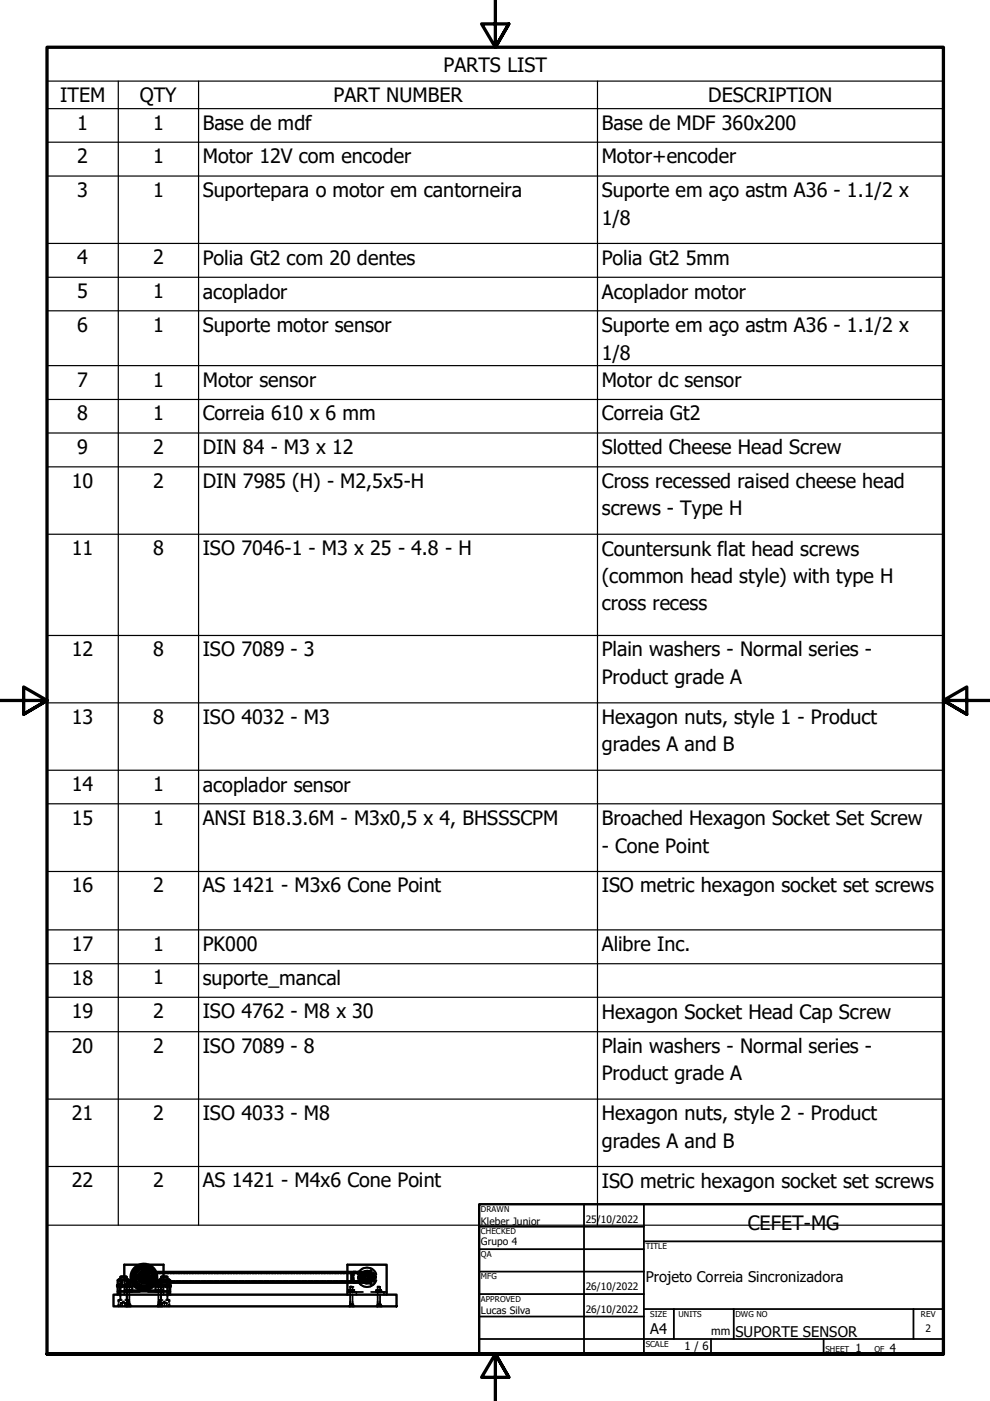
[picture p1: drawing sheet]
<svg xmlns="http://www.w3.org/2000/svg" width="210mm" height="297mm" viewBox="0 0 210 297" stroke-linecap="round" stroke-linejoin="round" font-family="sans-serif">
<defs><g id="words">
<g font-size="4.2">
<text x="94" y="15.2">PARTS LIST</text>
<text x="12.8" y="21.6">ITEM</text>
<text x="29.7" y="21.7">QTY</text>
<text x="70.7" y="21.6">PART NUMBER</text>
<text x="150.2" y="21.7">DESCRIPTION</text>
<text x="16.4" y="27.5">1</text>
<text x="32.4" y="27.5">1</text>
<text x="43" y="27.5">Base de mdf</text>
<text x="127.6" y="27.5">Base de MDF 360x200</text>
<text x="16.4" y="34.7">2</text>
<text x="32.4" y="34.6">1</text>
<text x="43" y="34.7">Motor 12V com encoder</text>
<text x="127.6" y="34.7">Motor+encoder</text>
<text x="16.4" y="41.8">3</text>
<text x="32.4" y="41.8">1</text>
<text x="43" y="41.8">Suportepara o motor em cantorneira</text>
<text x="127.6" y="41.8">Suporte em aço astm A36 - 1.1/2 x</text>
<text x="127.6" y="47.6">1/8</text>
<text x="16.4" y="56.1">4</text>
<text x="32.4" y="56.1">2</text>
<text x="43" y="56.1">Polia Gt2 com 20 dentes</text>
<text x="127.6" y="56.1">Polia Gt2</text>
<text x="145.4" y="56.1">5mm</text>
<text x="16.4" y="63.2">5</text>
<text x="32.4" y="63.2">1</text>
<text x="43" y="63.3">acoplador</text>
<text x="127.6" y="63.3">Acoplador motor</text>
<text x="16.4" y="70.3">6</text>
<text x="32.4" y="70.3">1</text>
<text x="43" y="70.3">Suporte motor sensor</text>
<text x="127.6" y="70.4">Suporte em aço astm A36 - 1.1/2 x</text>
<text x="127.6" y="76.2">1/8</text>
<text x="16.4" y="82">7</text>
<text x="32.4" y="82">1</text>
<text x="43" y="82">Motor sensor</text>
<text x="127.6" y="82">Motor dc sensor</text>
<text x="16.4" y="89.1">8</text>
<text x="32.4" y="89.1">1</text>
<text x="43" y="89.1">Correia 610 x 6 mm</text>
<text x="127.6" y="89.1">Correia Gt2</text>
<text x="16.4" y="96.3">9</text>
<text x="32.4" y="96.3">2</text>
<text x="43" y="96.3">DIN 84 - M3 x 12</text>
<text x="127.6" y="96.3">Slotted Cheese Head Screw</text>
<text x="15.2" y="103.4">10</text>
<text x="32.4" y="103.4">2</text>
<text x="43" y="103.5">DIN 7985 (H) - M2,5x5-H</text>
<text x="127.6" y="103.5">Cross recessed raised cheese head</text>
<text x="127.6" y="109.3">screws - Type H</text>
<text x="15.2" y="117.7">11</text>
<text x="32.4" y="117.7">8</text>
<text x="43" y="117.7">ISO 7046-1 - M3 x 25 - 4.8 - H</text>
<text x="127.6" y="117.8">Countersunk flat head screws</text>
<text x="127.6" y="123.6">(common head style) with type H</text>
<text x="127.6" y="129.4">cross recess</text>
<text x="15.2" y="139.2">12</text>
<text x="32.4" y="139.2">8</text>
<text x="43" y="139.2">ISO 7089 - 3</text>
<text x="127.6" y="139.2">Plain washers - Normal series -</text>
<text x="127.6" y="145">Product grade A</text>
<text x="15.2" y="153.5">13</text>
<text x="32.4" y="153.5">8</text>
<text x="43" y="153.5">ISO 4032 - M3</text>
<text x="127.6" y="153.5">Hexagon nuts, style 1 - Product</text>
<text x="127.6" y="159.3">grades A and B</text>
<text x="15.2" y="167.8">14</text>
<text x="32.4" y="167.8">1</text>
<text x="43" y="167.8">acoplador sensor</text>
<text x="15.2" y="174.9">15</text>
<text x="32.4" y="174.9">1</text>
<text x="43" y="174.9">ANSI B18.3.6M - M3x0,5 x 4, BHSSSCPM</text>
<text x="127.6" y="174.9">Broached Hexagon Socket Set Screw</text>
<text x="127.6" y="180.8">- Cone Point</text>
<text x="15.2" y="189.2">16</text>
<text x="32.4" y="189.2">2</text>
<text x="43" y="189.2">AS 1421 - M3x6 Cone Point</text>
<text x="127.6" y="189.2">ISO metric hexagon socket set screws</text>
<text x="15.2" y="201.6">17</text>
<text x="32.4" y="201.6">1</text>
<text x="43" y="201.6">PK000</text>
<text x="127.6" y="201.7">Alibre Inc.</text>
<text x="15.2" y="208.8">18</text>
<text x="32.4" y="208.7">1</text>
<text x="43" y="208.8">suporte_mancal</text>
<text x="15.2" y="215.9">19</text>
<text x="32.4" y="215.9">2</text>
<text x="43" y="215.9">ISO 4762 - M8 x 30</text>
<text x="127.6" y="215.9">Hexagon Socket Head Cap Screw</text>
<text x="15.2" y="223.2">20</text>
<text x="32.4" y="223.2">2</text>
<text x="43" y="223.2">ISO 7089 - 8</text>
<text x="127.6" y="223.2">Plain washers - Normal series -</text>
<text x="127.6" y="229">Product grade A</text>
<text x="15.2" y="237.5">21</text>
<text x="32.4" y="237.5">2</text>
<text x="43" y="237.5">ISO 4033 - M8</text>
<text x="127.6" y="237.5">Hexagon nuts, style 2 - Product</text>
<text x="127.6" y="243.3">grades A and B</text>
<text x="15.2" y="251.8">22</text>
<text x="32.4" y="251.8">2</text>
<text x="43" y="251.8">AS 1421 - M4x6 Cone Point</text>
<text x="127.6" y="251.8">ISO metric hexagon socket set screws</text>
<text x="158.6" y="260.7">CEFET-MG</text>
</g>
<g font-size="3.1">
<text x="136.9" y="271.8">Projeto Correia Sincronizadora</text>
<text x="137.9" y="282.8">A4</text>
<text x="156" y="283.4">SUPORTE SENSOR</text>
</g>
<g font-size="2.4">
<text x="145.2" y="286.2">1 / 6</text>
<text x="150.8" y="283.1">mm</text>
<text x="181.4" y="286.6">1</text>
<text x="188.7" y="286.6">4</text>
</g>
<g font-size="2.2">
<text x="102" y="259.6">Kleber Junior</text>
<text x="124.2" y="259.3">25/10/2022</text>
<text x="102" y="264">Grupo 4</text>
<text x="124.2" y="273.6">26/10/2022</text>
<text x="102" y="278.7">Lucas Silva</text>
<text x="124.2" y="278.4">26/10/2022</text>
<text x="196.2" y="282.4">2</text>
</g>
<g font-size="1.7">
<text x="102" y="257">DRAWN</text>
<text x="102" y="261.7">CHECKED</text>
<text x="102" y="266.5">QA</text>
<text x="136.9" y="264.8">TITLE</text>
<text x="102" y="271.3">MFG</text>
<text x="102" y="276">APPROVED</text>
<text x="137.9" y="279.2">SIZE</text>
<text x="143.8" y="279.2">UNITS</text>
<text x="156" y="279.2">DWG NO</text>
<text x="195.3" y="279.2">REV</text>
<text x="136.9" y="285.5">SCALE</text>
<text x="175" y="286.6">SHEET</text>
<text x="185.4" y="286.6">OF</text>
</g>
</g></defs>
<!-- layer: Hidden (ANSI) -->
<g fill="none" stroke="#000" stroke-width=".38">
<path d="M25.1 271.4h.1M25.1 272.5h.1M25.1 276.5v.4M25.2 276.5l-.1 .5M25.2 275.6v.5M25.2 271.4h.1M25.2 272.4h.1M25.3 271.4v.4M25.3 272.1v.3M25.5 272.5v.2M25.5 272.7v.1M25.5 274.2v1.4"/>
<path d="M25.5 271.3v1.4M25.5 272.8h.1M25.5 273.8v.3M25.6 276.3h.1M25.6 271.3h.4M25.6 272.9h.4M25.6 272.8v.4M25.6 273.5v.3M25.6 276.3v.2M25.6 276.7v.3M25.6 272.5h.4M25.7 271.4h-.4"/>
<path d="M25.7 272.1v.4l-.4-.1M25.7 271.3v.4M25.8 276.3h.1M25.8 276.2l-.2 .1M25.8 275.6h-.7v.4M25.9 276.3h.2M25.9 276.3v.2M25.9 276.7v.3M26 276.1l.2-.1 .2 .1M26.1 271.4h.4M26.3 276.3h.2M26.4 271.3h.3"/>
<path d="M26.4 272.9h.3M26.4 273.9h3.3M26.4 270.6v1.3M26.4 273.2v1.3M26.5 276.3h.1M26.5 272.4l.3 .1h-.4M26.5 272.4l-.4 .1M26.5 271.4v.4M26.5 272.1v.3M26.5 276.3v.2M26.5 276.7v.3M26.5 275.6h.7v.4"/>
<path d="M26.5 276.2l.2 .1M26.6 273.9h.5M26.7 273.7v.1M26.7 276.3h.1M26.7 273.5h.2M26.7 273.8h.2v.3M26.7 273.5h.4h-.3M26.7 273.5v.1M26.7 271.3h.2l-.2 1.9M26.7 276.9h.4M26.7 276.7v.3h.4M26.7 271.3v.4"/>
<path d="M26.7 272.1v.4M26.7 273.5v.3M26.7 276.3v.2M26.7 273.8l.1 .1M26.8 273.8h.3M26.8 271.4h-.3M26.8 276.8l-.1 .2M26.8 272.5h.1M26.9 274.2v1.4M26.9 276.5h.2M26.9 276.7h.2M26.9 276.6h.2"/>
<path d="M26.9 274.3v.9M26.9 275.3v1.4M26.9 276.7v.1M27 272.8h.1M27 276.8l-.1 .2M27 273.5v.1M27 273.7v.2M27.1 273.5h.1M27.1 273.8h.1M27.1 271.4h.3M27.1 276.7h.2M27.1 272.8h-.2v1.3"/>
<path d="M27.2 276.8v-.1v.1M27.2 273.8h.1M27.2 276.5v.5l-.1-.2M27.2 273.5v.1M27.2 273.7v.1M27.2 275.6v.5M27.2 272.8h.2M27.2 273.9h.2M27.2 273.8h.4M27.2 272.8h.2v1.3M27.2 276.5h.2M27.2 276.7h.2"/>
<path d="M27.2 276.6h.2M27.2 276.5v.5M27.3 276.7l-.1-.1-.2 .2M27.3 273.5h-.1M27.3 276.9h.3M27.3 277h.3M27.3 276.7l.1 .1M27.4 272.4l-.3 .1M27.4 273.9h.3M27.4 276.8v.2M27.4 273.5v.1M27.4 273.7v.2"/>
<path d="M27.4 274.3v.9M27.4 275.3v1.4M27.4 276.7l.1 .1M27.5 273.5h.1M27.5 273.8h.1M27.6 273.5h-.4h.4M27.6 276.8l.1 .2M27.6 273.5h.1M27.6 273.5l.1 .1M27.6 273.5v.1M27.6 273.7v.1M27.6 273.8v.1"/>
<path d="M27.7 273.7l-.1 .1M28.4 270.8h.2M28.4 270.4a.41 .41 0 0 1 .7 .3 .41 .41 0 0 1-.6 .4M28.5 270.4a.4 .4 0 0 1 .6 .4 .4 .4 0 0 1-.7 .3M28.5 270.7l.3-.1-.3 .1 .2 .3zM28.6 270.7h.1M28.6 270.7h-.2M28.6 270.9h.1M28.6 270.7l.1-.1 .1 .2M28.6 270.6v.1zM28.6 270.9v.1zM28.7 270.6l.1 .1z"/>
<path d="M28.7 268.8a2.76 2.76 0 0 0 0 4M28.8 270.7h.1M28.8 270.8l-.2 .1 .1 .1 .2-.2M28.8 270.8l-.2-.2h.1l.2 .2M28.9 270.8l-.2 .2 .2-.1M28.9 270.8v.1M28.9 270.7h.1M29.4 271.4a1.28 1.28 0 0 1 .5-1.8 1.28 1.28 0 0 1 1.8 .7 1.28 1.28 0 0 1-.9 1.7M29.5 270.8l.2 .1M29.5 270.7h.1M29.5 270.5h.1M29.5 271.4l.7 .5 .5 .1"/>
<path d="M29.6 270.9l-.1 .2M29.6 270.5l.1 .2M29.6 270.4h.1M29.6 271.4a1.1 1.1 0 0 0 1.3 .5 1.1 1.1 0 0 0 .7-1.1 1.09 1.09 0 0 1-.7 1 1.09 1.09 0 0 1-1.2-.4M29.6 270.1a1.13 1.13 0 0 1 1.3-.4 1.13 1.13 0 0 1 .7 1.1 1.09 1.09 0 0 0-.7-1 1.09 1.09 0 0 0-1.2 .4M29.6 270.4v.1M29.6 270.5l.1 .1M29.6 268.1h.6M29.7 271.1v.1M29.7 270.4h.1M29.7 271.3h.1M29.7 271.1h.1"/>
<path d="M29.7 268.3a2.53 2.53 0 0 1 3.4 1.9M29.7 271.4h.1M29.7 270.2h.1M29.7 270.1h.1M29.8 270.2l-.1 .2M29.8 270.1h.1M29.8 271.4h.1M29.8 271.4v.1M29.8 270.1h.2l-.2 .1M29.8 271.5l.2 .1M30 269.9h.1M30 271.6h.1v.2"/>
<path d="M30 269.9l.1 .1M30.1 270.1a.86 .86 0 0 1 1.3 .7 .86 .86 0 0 1-1.3 .8M30.1 270l.1-.1v.2M30.2 271.6v.2M30.2 270.2a.67 .67 0 0 1 1 .6 .67 .67 0 0 1-1 .6M30.2 269.8v.3M30.2 269.7v.3M30.2 271.7v.1M30.2 271.6h.1M30.3 270.4h.4l.3 .4M30.3 271.7l-.1 .1M30.3 269.6h.1"/>
<path d="M30.3 269.9h.1M30.3 270.4h.1M30.3 269.4v-.2l.1 .2M30.3 269.5v.1M30.3 270.2v.2M30.3 269.6l.1 .1M30.4 271.8h.1M30.4 270.6v.2M30.4 269.9h.1M30.4 269.8v.1M30.4 269.9v.3M30.4 270.7l.1-.1 .2 .2"/>
<path d="M30.4 270.1v.1M30.4 269.9v.2h-.2M30.4 269.3h-.2v.2M30.4 270.2h.1M30.4 270.6h.1M30.4 270l-.2 .1M30.4 269.5v.1M30.4 269.6l.1 .1M30.4 269.7h.2M30.5 270.1l-.1 .1M30.5 269.9v.2M30.5 270.2v.1"/>
<path d="M30.5 270.2l.2 .1M30.5 271.8h.3M30.5 269.7l-.5 .1-.5 .4M30.5 270.1l.1 .1M30.5 270.2h.1M30.5 269.7h.2M30.5 269.8v.1M30.6 271.7v.1M30.6 269.4v-.2l.1 .2M30.6 269.6h.1M30.6 269.9l.1 .3M30.6 269.8l.1 .1"/>
<path d="M30.6 269.5v.1M30.6 270.1v.1M30.6 270.6h-.1M30.6 269.3h.3v.2M30.6 270.2h-.1M30.6 269.6l-.1 .1M30.7 269.7l.1-.2-.1 .3M30.7 270.8l-.3 .1M30.7 270.4h.1M30.7 270.6v.2M30.7 269.5v.1M30.7 270.2v.2"/>
<path d="M30.7 269.6v.1M30.7 271.1l.3 .2M30.8 269.9l.1 .2M30.8 269.9l-.2 .2h.3M30.8 269.9h.1M30.8 269.9v.2M30.8 270.4h.1M30.8 268.1h.6M30.9 270.4h.1M30.9 270.1l-.3-.1-.3 .4M30.9 269.7h-.1M30.9 269.8v.3"/>
<path d="M30.9 271.1v.2M30.9 269.8h.2M30.9 270.1a.83 .83 0 0 0-1.2 .7 .83 .83 0 0 0 1.2 .7M30.9 269.9a1.03 1.03 0 0 0-1.2 .2 1.03 1.03 0 0 0 0 1.3M30.9 269.9a1.02 1.02 0 0 1 .6 1 1.02 1.02 0 0 1-.8 .9M30.9 270.9v.2M30.9 270.7l.3 .1M30.9 269.7v.1M30.9 271.3h.2M31 270.8l-.3 .5h-.4M31 272h.2M31 269.7h.2"/>
<path d="M31 270.3l-.1 .3M31 269.5l-.1 .1M31 271.1l-.1 .2M31.1 271.4v.2h-.2l-.1 .2M31.1 269.7l-.2 .1M31.1 271.5l.2 .1M31.1 271.3v.2M31.1 270.2l-.2 .2M31.1 271.4h.1M31.1 270l-.1 .1M31.1 270h.1M31.1 271v.2"/>
<path d="M31.1 270.7l.7 .4-.3-.2M31.1 269.8l-.1 .1M31.1 269.5v.2M31.1 270.7v.2M31.1 270.7l-.1 .1M31.2 270.2h.1M31.2 270.1v.1M31.2 269.9h.1M31.2 269.6l-.1 .1M31.2 269.7l-.1 .2M31.2 269.8h.2M31.2 271.4h.1"/>
<path d="M31.2 271.3l.1 .1M31.2 270.9h.2l-.2 .2M31.2 269.7l-.1 .3M31.3 271.3l.1-.2v.2M31.3 270.5h.1M31.3 270.9l.1 .1M31.3 271.4l.3 .2-.2-.2M31.4 271.7l-.2 .1h-.4M31.4 270.9v.2M31.4 270.7h.1M31.4 270.2l-.1 .2M31.4 269.9h.1"/>
<path d="M31.4 273.9h3.3M31.4 270.9h.1M31.4 271.3h.1M31.4 271.3v.1M31.4 271.5v.1M31.4 271.3l.1 .1M31.4 271.6h.2M31.4 271.3l.3 .1M31.5 271.4l-.1 .2M31.5 270.8v.1M31.5 270.5l-.1 .1M31.5 271.1h.1"/>
<path d="M31.5 271.4l.1 .1M31.5 271.1v.1M31.5 271.1l.1 .1M31.6 271.1h-.1M31.6 271.1h.1M31.6 271.4h.1M31.6 271.2v.2M31.6 271.2v.1M31.6 271.2l.1 .1M31.7 271.3h.1M31.7 271.7l.1 .1M31.7 271.2h.1"/>
<path d="M31.7 271.1l.3 .2M31.8 271.7l-.4 .1M31.8 271.8h-.1M31.9 269.7h.1M31.9 271.6l-.1 .2M31.9 271.4h.1M31.9 271.8v.2M32 271.3h.1M32 271.8l-.1 .2M32 271.3l-.1 .1M32 271.4h-.2M32.1 269.8v.1"/>
<path d="M32.1 271.7l-.1 .1M32.1 270.7l.2-.1v.1zM32.1 270.8l.2 .1zM32.1 270.7h.1M32.1 270.8v.1M32.3 270.9v.1zM32.3 270.6h.1l-.2 .1 .2 .3-.3-.2zM32.3 270.7l.1-.1 .1 .2M32.3 269.7h.1M32.3 271.8v.2v-.2M32.4 270.7h.1M32.4 270.6v.1z"/>
<path d="M32.4 271.7l-.1 .1M32.4 270.8v.2v-.1M32.4 270.7h.2M32.5 270.8l-.2 .1 .3-.1M32.5 270.8l-.2-.2 .3 .2M32.6 270.8l-.2 .1M32.6 269.7h.1M32.7 269.7v.2M32.7 271.8l-.1 .2M32.8 271.7l-.1 .1M32.9 272h.1M32.9 269.7l.1 .1"/>
<path d="M33 271.8h.1M33.1 271.4a2.62 2.62 0 0 1-3.4 2M33.1 269.7h.1M33.1 269.8l.1 .1M33.3 273.9h.5M33.3 271.7v.1M33.3 271.9v.1M33.3 273.7l.2 .2M33.4 276.9h.3M33.4 277h.3M33.5 273.5h.3l-.5 .1M33.5 273.8h.3"/>
<path d="M33.5 276.8l-.2 .2M33.6 276.5h.2M33.6 276.7h.2M33.6 276.6h.2M33.6 271.8h.1M33.6 271.9v.1M33.6 274.3v.9M33.6 275.3v1.4M33.6 276.7l-.1 .1M33.7 272.8h.1M33.7 276.8l-.1 .2M33.7 273.5v.1"/>
<path d="M33.7 273.7v.2M33.7 276.7l.1-.1 .2 .2M33.7 276.7h.2M33.7 276.7v.1M33.8 272.8h-.2v1.3M33.8 276.5v.5M33.8 276.5v.5l.1-.2M33.8 276.8v-.1v.1M33.8 275.6v.5M33.9 272.8h.1M33.9 273.9h.1M33.9 273.8h.3"/>
<path d="M33.9 272.8h.2v1.3M33.9 276.5h.2M33.9 276.7h.2M33.9 276.6h.2M34 276.9h.3M34 277h.3M34 273.9h.4M34 276.8l.1 .2M34 273.5v.1M34 273.7v.2M34.1 276.7l.1 .1M34.1 274.3v.9"/>
<path d="M34.1 275.3v1.4M34.2 273.8v.3M34.2 274.2v1.4M34.2 272.5h.1M34.2 273.5h-.3h.4M34.2 272.5h.5M34.2 271.9v.1M34.3 271.3h-.1v1.5l.1 .1M34.3 273.5l.1 .1M34.3 271.3h.4M34.3 272.9h.4M34.3 271.3v.4"/>
<path d="M34.3 272.1v.4M34.3 272.9v.3M34.3 273.5v.3M34.3 273.8l-.1 .1M34.4 276.3h.1M34.4 273.7l-.1 .1M34.4 276.7v.3l-.2-.2M34.5 276.1l-.1 .4M34.5 275.6h-.7v.4M34.7 276.3h.2M34.7 269.7v.1M34.7 276.1l.2-.1 .1 .1"/>
<path d="M34.7 270.6v1.3M34.7 273.2v1.3M34.9 276.3h.1M34.9 276.3v.2M34.9 276.7v.3M35.1 272.5h.3M35.1 271.3h.3M35.1 272.9h.3M35.2 276.3h.2M35.2 275.6h.7v.4M35.2 276.1l.2 .2M35.4 276.3v.2"/>
<path d="M35.4 271.3v.4M35.4 272.1v.4M35.4 276.7v.3M35.4 272.8v.4M35.4 273.5v.3M35.5 274.2l.1 1.4M35.5 271.3v1.4M35.5 272.8h.1M35.5 273.8v.3M35.6 272.5v.2M35.6 272.7v.1M35.8 276.5l.1 .5"/>
<path d="M35.8 275.6v.5M35.9 276.5v.4M36.1 271.8h.1M36.1 271.9v.1M73.7 269.7v.1M73.7 273.9h3.3M73.7 271.7v.1M73.7 271.8v.2M73.9 273.9h.5M74 273.8h.1M74 273.5v.1M74 273.7v.1"/>
<path d="M74 273.5h.1M74 273.8h.2M74 276.9h.4M74 277h.4M74.1 273.5h.3zM74.1 273.8h.3M74.1 276.8l-.1 .2M74.2 273.5h-.2M74.2 273.5l.1 .1M74.2 276.5h.2M74.2 276.7h.2M74.2 276.6h.2"/>
<path d="M74.2 274.3v.9M74.2 275.3v1.4M74.2 276.7v.1M74.3 273.7l-.1 .2M74.3 272.8h.1M74.3 276.8l-.1 .2M74.4 276.7l.1-.1 .2 .2M74.4 276.7h.1M74.4 273.5h.1M74.4 273.8h.1M74.4 276.7l-.1 .1M74.4 272.8h-.2v1.3"/>
<path d="M74.4 276.8v.2M74.5 276.8v-.1v.1M74.5 273.8h.1M74.5 270.1h.2M74.5 270.4h.2M74.5 270.7h.2M74.5 271l.2 .1M74.5 271.3l.2 .1M74.5 271.6l.2 .1M74.5 273.5v.1M74.5 273.7v.1M74.5 272.8h.2"/>
<path d="M74.5 273.9h.2M74.5 273.8h.4M74.5 272.8h.2v1.3M74.5 276.5h.2M74.5 276.7h.2M74.5 276.6h.2M74.5 276.8v.2M74.6 273.5h-.1M74.6 276.9h.3M74.6 277h.3M74.7 276.8v.2M74.7 276.7h.1"/>
<path d="M74.7 273.5v.1M74.7 273.7v.2M74.7 273.9h.4M74.7 269.9l-.2 .1M74.7 270.2l-.2 .1M74.7 270.5l-.2 .1M74.7 270.9h-.2M74.7 271.2l-.2 .1M74.7 271.5l-.2 .1M74.7 274.5v.7M74.7 275.3v1.4M74.8 271.2h.2v.8h.4"/>
<path d="M74.8 271.7h.2M74.8 271.5h.2M74.8 271.4h.2M74.8 271.1h.2M74.8 270.9h.2M74.8 270.7h.2M74.8 270.5h.2M74.8 270.4h.2M74.8 270.2h.2M74.8 270.1h.2M74.8 269.9h.2M74.9 273.5h-.4h.4"/>
<path d="M74.9 276.8l.1 .2M74.9 273.5h.1M74.9 273.8h.1M74.9 273.5v.1M74.9 273.7v.1M75 273.5v.1M75 273.7v.1M75.4 269.6h-.4v.8M75.6 273.9v.2M75.6 274.3v.2M75.8 271.4a2.1 2.1 0 0 0 2 1.5 2.1 2.1 0 0 0 2-1.5M75.8 270.2a2.1 2.1 0 0 1 2-1.5 2.1 2.1 0 0 1 2 1.5"/>
<path d="M75.9 271.4a2.04 2.04 0 0 0 1.9 1.4 2.04 2.04 0 0 0 2-1.4M75.9 270.2a2.04 2.04 0 0 1 1.9-1.4 2.04 2.04 0 0 1 2 1.4M75.9 269.6h.5v.8M76.2 270.7l.1 .3h.2v-.3l.1 .2-.3 .1-.1-.3M76.3 270.6h.3v.3v-.3zM76.3 270.6l-.2 .1 .1 .3M76.3 270.6v.3M76.4 271.2v.8h-.5M76.5 270.6l-.4 .1v.2l.4 .1M76.6 270.4l.2 .2M76.6 270.8l-.1 .1M76.7 270.7h.1"/>
<path d="M76.8 271.6a1.28 1.28 0 0 1 .3-1.9 1.28 1.28 0 0 1 1.9 .6 1.28 1.28 0 0 1-.8 1.7M76.8 270.7v.2M76.8 271l-.2 .3M76.8 270.7l-.1 .1M76.9 270.4v.2M76.9 270.9h.1M77 270.6l-.1 .1M77 271.1h-.2l.2 .1M77 271.4h.1M77 270.3v.2M77 271.3v.1M77 271.7v.1"/>
<path d="M77 269.9h.1M77 271.3h.1M77.1 270.2h-.1M77.1 271.4l.1 .1M77.1 271.7l.1 .1M77.1 269.9h.1M77.1 272h.2M77.1 269.7h.2M77.2 269.9a1.14 1.14 0 0 0-.5 1.2 1.14 1.14 0 0 0 1.1 .9M77.2 270v.1M77.2 270.1v.1M77.2 271.6h.2"/>
<path d="M77.3 270l.1 .1M77.3 271.7l-.1 .1M77.3 270.5a.57 .57 0 0 0 .5 .9 .57 .57 0 0 0 .5-.9M77.3 271.7l.3 .1M77.3 269.8h.1M77.4 269.9h.1M77.5 269.9h.1M77.5 269.9l-.1 .1M77.5 271.6l.1 .2M77.6 270.6h.4M77.6 269.7l.8 .1 .4 .4M77.6 271.8h.2"/>
<path d="M77.6 271l.2 .1 .2-.1M77.6 272h.2M77.7 270.6h.3M77.7 271.7l.1 .1M77.8 271.8h.1M77.8 269.9h.1M77.8 270.1l-.1 .3M77.9 269.9h.1M77.9 269.8v.1M77.9 269.8l-.4 .1M77.9 271.8l.1-.2 .1 .2M77.9 271.7v.1"/>
<path d="M78 271.7h.1M78 269.5l-.1 .3M78 270.9v.1M78 270.6h.1M78 270.6l.1 .1M78 270.9v.2l-.3-.1M78 271v.1h-.4M78 269.9h.1M78 270.6v.1M78 270.9h.1M78 271.1l.4 .2M78.1 270.9l-.1 .1"/>
<path d="M78.1 269.9a.99 .99 0 0 0-1.1 .3 .99 .99 0 0 0 0 1.2M78.1 269.9a1 1 0 0 1 .7 .9 1 1 0 0 1-.7 1M78.1 269.9h.1M78.1 271.8h.1M78.2 269.9h.1M78.2 271.6h.1M78.2 271.6v.1M78.2 270.1a.83 .83 0 0 0-1.2 .7 .83 .83 0 0 0 1.2 .7M78.2 270.2v.4M78.2 270.7h.3M78.3 271.6h-.1M78.4 269.9l-.1 .2"/>
<path d="M78.4 270.1h.1M78.4 269.5l.1 .3M78.4 269.9v.1M78.4 270.1l.1 .1M78.4 270v.1M78.4 271.4l.1 .1M78.5 269.9a1.14 1.14 0 0 1 .5 1.3 1.14 1.14 0 0 1-1.2 .8M78.5 271.4h.1M78.5 271.5l-.2 .1M78.5 269.4l.1-.1 .3 .2M78.5 269.6l-.1 .3M78.5 271.4v.1"/>
<path d="M78.5 270.2h.1M78.5 270.2v.1M78.5 271.8l-.2 .2 .1 .1M78.6 271.2v.1M78.6 270.2h.1M78.6 270.1v.1M78.6 271.3h.1M78.7 271.3v.1M78.7 270.9l.1 .1M78.7 270.7h.1M78.7 270.4v.1M78.7 271.1h.1"/>
<path d="M78.7 271.3l.3 .1M78.7 271.2v.1M78.7 273.9h3.3M78.7 270.8v.1M78.7 270.3h-.2l.1 .1M78.8 270.7l-.1 .2M78.8 270.6h-.1M78.8 271.4l-.4 .4-.6 .2M78.8 271l.3 .3M78.8 270.1l.3 .1M78.9 272.1l-.3 .2-.1-.1M78.9 270.8l-.1 .1h.3"/>
<path d="M78.9 270.9v.1M79.1 270.7v.3h.3v-.3l-.1 .3-.2-.1v-.2M79.1 270.4l-.3 .2M79.1 271.3l-.3 .2M79.1 271.3v.1M79.1 269.8l.3 .3h-.2M79.1 270.7v.1M79.2 270.6l.3 .2zM79.2 270.6l-.2 .1 .1 .3M79.2 270.6l-.2 .1 .1 .2M79.2 271.4l.2 .2-.3 .2M79.4 270.6a.26 .26 0 0 0-.4 .2 .26 .26 0 0 0 .4 .2"/>
<path d="M79.8 273.8l.1 .1M79.8 273.9h.5M79.8 273.5h.1M79.8 273.8h.1M79.8 273.5v.1M79.8 273.7v.1M79.9 276.9h.2M79.9 277h.2M79.9 273.5h.3M79.9 273.8h.3M79.9 276.8l-.1 .2M80.1 276.8l-.1 .2"/>
<path d="M80.1 273.5v.1M80.1 272.8h.2M80.1 276.5h.2M80.1 276.7h.2M80.1 276.6h.2M80.1 276.7l-.1 .1M80.1 274.3v.9M80.1 275.3v1.4M80.1 273.7v.2M80.2 276.7l.1-.1v.2M80.2 276.7h.1M80.2 276.7l-.1 .1"/>
<path d="M80.3 276.7h.1M80.3 273.5h-.5M80.3 272.8h-.2v1.3M80.3 276.7v.1M80.3 276.8v.2M80.4 272.8h.1M80.4 273.9h.1M80.4 273.8h.2M80.4 272.8h.2v1.3M80.4 276.5h.2M80.4 276.7h.2M80.4 276.6h.1"/>
<path d="M80.4 276.7h.1M80.5 277h.3M80.5 276.7v.1M80.5 273.9h.4M80.5 276.7h.1M80.5 276.8l.1 .2M80.5 273.5v.1M80.5 273.7v.2M80.6 274.5v.7M80.6 275.3v1.4M80.6 273.5h-.2h.4M80.7 276.8l-.2 .1"/>
<path d="M80.7 276.9l.1 .1M80.8 273.8h.1M80.8 273.5h.1M80.8 273.8l-.1 .1M80.8 273.5v.1M80.8 273.7v.1M81.4 273.9v.2M81.4 274.3v.2"/>
<circle cx="32.4" cy="270.8" r=".41"/>
</g>
<g fill="#000">
<circle cx="25.5" cy="272.5" r=".19"/>
<circle cx="26.6" cy="273.9" r=".19"/>
<circle cx="26.7" cy="273.5" r=".19"/>
<circle cx="26.7" cy="273.8" r=".19"/>
<circle cx="26.7" cy="276.9" r=".19"/>
<circle cx="26.7" cy="277" r=".19"/>
<circle cx="26.9" cy="275.6" r=".19"/>
<circle cx="26.9" cy="276.6" r=".19"/>
<circle cx="26.9" cy="276.5" r=".19"/>
<circle cx="26.9" cy="273.9" r=".19"/>
<circle cx="26.9" cy="272.8" r=".19"/>
<circle cx="26.9" cy="273.5" r=".19"/>
<circle cx="26.9" cy="277" r=".19"/>
<circle cx="27" cy="273.9" r=".19"/>
<circle cx="27" cy="272.8" r=".19"/>
<circle cx="27" cy="273.5" r=".19"/>
<circle cx="27.1" cy="276.7" r=".19"/>
<circle cx="27.1" cy="277" r=".19"/>
<circle cx="27.2" cy="276.7" r=".19"/>
<circle cx="27.2" cy="277" r=".19"/>
<circle cx="27.3" cy="276.7" r=".19"/>
<circle cx="27.4" cy="273.5" r=".19"/>
<circle cx="27.4" cy="272.8" r=".19"/>
<circle cx="27.4" cy="276.6" r=".19"/>
<circle cx="27.4" cy="276.5" r=".19"/>
<circle cx="27.4" cy="273.9" r=".19"/>
<circle cx="27.4" cy="277" r=".19"/>
<circle cx="27.6" cy="276.9" r=".19"/>
<circle cx="27.6" cy="277" r=".19"/>
<circle cx="27.6" cy="273.8" r=".19"/>
<circle cx="27.7" cy="273.5" r=".19"/>
<circle cx="27.7" cy="273.8" r=".19"/>
<circle cx="27.7" cy="273.9" r=".19"/>
<circle cx="28.5" cy="270.7" r=".19"/>
<circle cx="28.5" cy="270.8" r=".19"/>
<circle cx="28.6" cy="270.7" r=".19"/>
<circle cx="28.6" cy="270.8" r=".19"/>
<circle cx="28.6" cy="270.6" r=".19"/>
<circle cx="28.6" cy="270.9" r=".19"/>
<circle cx="28.6" cy="271" r=".19"/>
<circle cx="28.7" cy="270.9" r=".19"/>
<circle cx="28.7" cy="270.7" r=".19"/>
<circle cx="28.8" cy="270.9" r=".19"/>
<circle cx="28.8" cy="270.7" r=".19"/>
<circle cx="28.8" cy="270.6" r=".19"/>
<circle cx="28.8" cy="270.8" r=".19"/>
<circle cx="29.5" cy="270.7" r=".19"/>
<circle cx="29.5" cy="271.1" r=".19"/>
<circle cx="29.5" cy="270.8" r=".19"/>
<circle cx="29.5" cy="271" r=".19"/>
<circle cx="29.6" cy="270.9" r=".19"/>
<circle cx="29.6" cy="271.1" r=".19"/>
<circle cx="29.6" cy="271" r=".19"/>
<circle cx="29.6" cy="270.8" r=".19"/>
<circle cx="29.6" cy="270.7" r=".19"/>
<circle cx="29.6" cy="270.5" r=".19"/>
<circle cx="29.7" cy="271.3" r=".19"/>
<circle cx="29.7" cy="270.6" r=".19"/>
<circle cx="29.7" cy="271.4" r=".19"/>
<circle cx="29.7" cy="270.9" r=".19"/>
<circle cx="29.7" cy="271.1" r=".19"/>
<circle cx="29.7" cy="270.2" r=".19"/>
<circle cx="29.7" cy="270.4" r=".19"/>
<circle cx="29.7" cy="271.2" r=".19"/>
<circle cx="29.8" cy="271.4" r=".19"/>
<circle cx="29.8" cy="270.1" r=".19"/>
<circle cx="29.8" cy="270.3" r=".19"/>
<circle cx="29.8" cy="270.2" r=".19"/>
<circle cx="29.8" cy="271.6" r=".19"/>
<circle cx="29.9" cy="271.6" r=".19"/>
<circle cx="30" cy="270.1" r=".19"/>
<circle cx="30" cy="269.9" r=".19"/>
<circle cx="30.1" cy="270" r=".19"/>
<circle cx="30.1" cy="271.6" r=".19"/>
<circle cx="30.1" cy="271.7" r=".19"/>
<circle cx="30.2" cy="271.8" r=".19"/>
<circle cx="30.2" cy="269.9" r=".19"/>
<circle cx="30.2" cy="269.8" r=".19"/>
<circle cx="30.3" cy="271.7" r=".19"/>
<circle cx="30.3" cy="270" r=".19"/>
<circle cx="30.3" cy="269.9" r=".19"/>
<circle cx="30.3" cy="269.2" r=".19"/>
<circle cx="30.3" cy="269.8" r=".19"/>
<circle cx="30.4" cy="270.2" r=".19"/>
<circle cx="30.4" cy="271.8" r=".19"/>
<circle cx="30.4" cy="270.8" r=".19"/>
<circle cx="30.4" cy="269.9" r=".19"/>
<circle cx="30.4" cy="269.8" r=".19"/>
<circle cx="30.4" cy="271.7" r=".19"/>
<circle cx="30.5" cy="270.6" r=".19"/>
<circle cx="30.5" cy="269.9" r=".19"/>
<circle cx="30.5" cy="271.8" r=".19"/>
<circle cx="30.5" cy="270.3" r=".19"/>
<circle cx="30.5" cy="269.8" r=".19"/>
<circle cx="30.6" cy="269.9" r=".19"/>
<circle cx="30.6" cy="270.2" r=".19"/>
<circle cx="30.6" cy="271.8" r=".19"/>
<circle cx="30.6" cy="269.8" r=".19"/>
<circle cx="30.7" cy="270.2" r=".19"/>
<circle cx="30.7" cy="269.9" r=".19"/>
<circle cx="30.7" cy="271.8" r=".19"/>
<circle cx="30.7" cy="269.8" r=".19"/>
<circle cx="30.7" cy="270.8" r=".19"/>
<circle cx="30.7" cy="271.7" r=".19"/>
<circle cx="30.7" cy="270" r=".19"/>
<circle cx="30.8" cy="269.9" r=".19"/>
<circle cx="30.8" cy="271.8" r=".19"/>
<circle cx="30.8" cy="269.8" r=".19"/>
<circle cx="30.9" cy="269.9" r=".19"/>
<circle cx="30.9" cy="269.8" r=".19"/>
<circle cx="30.9" cy="270" r=".19"/>
<circle cx="31" cy="269.9" r=".19"/>
<circle cx="31" cy="270.1" r=".19"/>
<circle cx="31.1" cy="269.9" r=".19"/>
<circle cx="31.1" cy="270.1" r=".19"/>
<circle cx="31.1" cy="269.8" r=".19"/>
<circle cx="31.1" cy="270" r=".19"/>
<circle cx="31.1" cy="271.4" r=".19"/>
<circle cx="31.1" cy="271.8" r=".19"/>
<circle cx="31.2" cy="270.1" r=".19"/>
<circle cx="31.2" cy="270.2" r=".19"/>
<circle cx="31.2" cy="269.9" r=".19"/>
<circle cx="31.2" cy="269.8" r=".19"/>
<circle cx="31.3" cy="270.4" r=".19"/>
<circle cx="31.3" cy="270.2" r=".19"/>
<circle cx="31.4" cy="269.9" r=".19"/>
<circle cx="31.4" cy="270.7" r=".19"/>
<circle cx="31.4" cy="270.9" r=".19"/>
<circle cx="31.4" cy="270.2" r=".19"/>
<circle cx="31.4" cy="271.2" r=".19"/>
<circle cx="31.4" cy="270.3" r=".19"/>
<circle cx="31.4" cy="269.8" r=".19"/>
<circle cx="31.4" cy="270.6" r=".19"/>
<circle cx="31.4" cy="271.8" r=".19"/>
<circle cx="31.4" cy="271.1" r=".19"/>
<circle cx="31.4" cy="270.8" r=".19"/>
<circle cx="31.4" cy="270.5" r=".19"/>
<circle cx="31.4" cy="271.3" r=".19"/>
<circle cx="31.5" cy="269.9" r=".19"/>
<circle cx="31.5" cy="270.8" r=".19"/>
<circle cx="31.5" cy="270.5" r=".19"/>
<circle cx="31.7" cy="271.8" r=".19"/>
<circle cx="32" cy="271.4" r=".19"/>
<circle cx="32.1" cy="270.8" r=".19"/>
<circle cx="32.3" cy="270.6" r=".19"/>
<circle cx="32.3" cy="270.7" r=".19"/>
<circle cx="32.3" cy="270.9" r=".19"/>
<circle cx="32.3" cy="270.8" r=".19"/>
<circle cx="32.3" cy="271" r=".19"/>
<circle cx="32.4" cy="270.6" r=".19"/>
<circle cx="32.4" cy="270.9" r=".19"/>
<circle cx="32.4" cy="270.7" r=".19"/>
<circle cx="32.4" cy="271" r=".19"/>
<circle cx="32.4" cy="270.8" r=".19"/>
<circle cx="32.5" cy="270.8" r=".19"/>
<circle cx="32.5" cy="270.7" r=".19"/>
<circle cx="33.3" cy="273.9" r=".19"/>
<circle cx="33.3" cy="273.8" r=".19"/>
<circle cx="33.3" cy="273.5" r=".19"/>
<circle cx="33.4" cy="276.9" r=".19"/>
<circle cx="33.4" cy="277" r=".19"/>
<circle cx="33.6" cy="276.6" r=".19"/>
<circle cx="33.6" cy="273.9" r=".19"/>
<circle cx="33.6" cy="276.5" r=".19"/>
<circle cx="33.6" cy="272.8" r=".19"/>
<circle cx="33.6" cy="273.5" r=".19"/>
<circle cx="33.6" cy="277" r=".19"/>
<circle cx="33.7" cy="273.5" r=".19"/>
<circle cx="33.7" cy="273.9" r=".19"/>
<circle cx="33.7" cy="272.8" r=".19"/>
<circle cx="33.7" cy="276.7" r=".19"/>
<circle cx="33.8" cy="277" r=".19"/>
<circle cx="33.8" cy="276.7" r=".19"/>
<circle cx="33.9" cy="276.7" r=".19"/>
<circle cx="33.9" cy="277" r=".19"/>
<circle cx="34" cy="276.7" r=".19"/>
<circle cx="34" cy="273.5" r=".19"/>
<circle cx="34.1" cy="272.8" r=".19"/>
<circle cx="34.1" cy="276.6" r=".19"/>
<circle cx="34.1" cy="277" r=".19"/>
<circle cx="34.1" cy="273.9" r=".19"/>
<circle cx="34.1" cy="273.5" r=".19"/>
<circle cx="34.1" cy="276.5" r=".19"/>
<circle cx="34.2" cy="275.6" r=".19"/>
<circle cx="34.2" cy="271.8" r=".19"/>
<circle cx="34.3" cy="276.9" r=".19"/>
<circle cx="34.3" cy="277" r=".19"/>
<circle cx="34.4" cy="273.5" r=".19"/>
<circle cx="34.4" cy="273.8" r=".19"/>
<circle cx="34.4" cy="273.9" r=".19"/>
<circle cx="35.5" cy="272.5" r=".19"/>
<circle cx="35.5" cy="271.8" r=".19"/>
<circle cx="73.9" cy="273.9" r=".19"/>
<circle cx="74" cy="276.9" r=".19"/>
<circle cx="74" cy="277" r=".19"/>
<circle cx="74" cy="273.8" r=".19"/>
<circle cx="74" cy="273.5" r=".19"/>
<circle cx="74.1" cy="273.9" r=".19"/>
<circle cx="74.1" cy="273.5" r=".19"/>
<circle cx="74.2" cy="272.8" r=".19"/>
<circle cx="74.2" cy="276.6" r=".19"/>
<circle cx="74.2" cy="273.9" r=".19"/>
<circle cx="74.2" cy="276.5" r=".19"/>
<circle cx="74.2" cy="277" r=".19"/>
<circle cx="74.3" cy="272.8" r=".19"/>
<circle cx="74.4" cy="276.7" r=".19"/>
<circle cx="74.4" cy="277" r=".19"/>
<circle cx="74.5" cy="276.7" r=".19"/>
<circle cx="74.5" cy="277" r=".19"/>
<circle cx="74.6" cy="276.7" r=".19"/>
<circle cx="74.7" cy="276.6" r=".19"/>
<circle cx="74.7" cy="273.5" r=".19"/>
<circle cx="74.7" cy="276.5" r=".19"/>
<circle cx="74.7" cy="273.9" r=".19"/>
<circle cx="74.7" cy="272.8" r=".19"/>
<circle cx="74.7" cy="277" r=".19"/>
<circle cx="74.9" cy="273.5" r=".19"/>
<circle cx="74.9" cy="273.9" r=".19"/>
<circle cx="74.9" cy="276.9" r=".19"/>
<circle cx="74.9" cy="277" r=".19"/>
<circle cx="74.9" cy="273.8" r=".19"/>
<circle cx="75.1" cy="273.9" r=".19"/>
<circle cx="76.8" cy="270.6" r=".19"/>
<circle cx="76.8" cy="270.9" r=".19"/>
<circle cx="76.8" cy="270.7" r=".19"/>
<circle cx="76.8" cy="269.9" r=".19"/>
<circle cx="76.9" cy="270.6" r=".19"/>
<circle cx="76.9" cy="269.9" r=".19"/>
<circle cx="76.9" cy="271.1" r=".19"/>
<circle cx="76.9" cy="271.8" r=".19"/>
<circle cx="76.9" cy="270.4" r=".19"/>
<circle cx="76.9" cy="271.2" r=".19"/>
<circle cx="76.9" cy="270.7" r=".19"/>
<circle cx="77" cy="270.5" r=".19"/>
<circle cx="77" cy="270.6" r=".19"/>
<circle cx="77" cy="270.2" r=".19"/>
<circle cx="77" cy="270.9" r=".19"/>
<circle cx="77" cy="271.8" r=".19"/>
<circle cx="77" cy="271" r=".19"/>
<circle cx="77" cy="270.3" r=".19"/>
<circle cx="77" cy="269.8" r=".19"/>
<circle cx="77" cy="271.3" r=".19"/>
<circle cx="77" cy="271.4" r=".19"/>
<circle cx="77" cy="269.9" r=".19"/>
<circle cx="77" cy="271.2" r=".19"/>
<circle cx="77.1" cy="271.4" r=".19"/>
<circle cx="77.1" cy="270.2" r=".19"/>
<circle cx="77.2" cy="270.2" r=".19"/>
<circle cx="77.2" cy="271.8" r=".19"/>
<circle cx="77.2" cy="270" r=".19"/>
<circle cx="77.2" cy="271.5" r=".19"/>
<circle cx="77.2" cy="269.9" r=".19"/>
<circle cx="77.2" cy="271.6" r=".19"/>
<circle cx="77.2" cy="269.8" r=".19"/>
<circle cx="77.3" cy="270" r=".19"/>
<circle cx="77.3" cy="269.8" r=".19"/>
<circle cx="77.3" cy="271.6" r=".19"/>
<circle cx="77.4" cy="270" r=".19"/>
<circle cx="77.4" cy="269.9" r=".19"/>
<circle cx="77.5" cy="269.9" r=".19"/>
<circle cx="77.5" cy="271.8" r=".19"/>
<circle cx="77.5" cy="271.6" r=".19"/>
<circle cx="77.6" cy="269.9" r=".19"/>
<circle cx="77.6" cy="271.8" r=".19"/>
<circle cx="77.6" cy="271.7" r=".19"/>
<circle cx="77.6" cy="269.8" r=".19"/>
<circle cx="77.7" cy="269.8" r=".19"/>
<circle cx="77.7" cy="271.7" r=".19"/>
<circle cx="77.7" cy="269.9" r=".19"/>
<circle cx="77.8" cy="271.8" r=".19"/>
<circle cx="77.9" cy="269.8" r=".19"/>
<circle cx="77.9" cy="271.8" r=".19"/>
<circle cx="77.9" cy="269.9" r=".19"/>
<circle cx="78" cy="269.9" r=".19"/>
<circle cx="78" cy="269.8" r=".19"/>
<circle cx="78.1" cy="271.8" r=".19"/>
<circle cx="78.1" cy="271.7" r=".19"/>
<circle cx="78.2" cy="270" r=".19"/>
<circle cx="78.2" cy="271.8" r=".19"/>
<circle cx="78.2" cy="271.7" r=".19"/>
<circle cx="78.2" cy="269.9" r=".19"/>
<circle cx="78.2" cy="271.6" r=".19"/>
<circle cx="78.3" cy="270" r=".19"/>
<circle cx="78.3" cy="271.6" r=".19"/>
<circle cx="78.4" cy="269.9" r=".19"/>
<circle cx="78.4" cy="271.6" r=".19"/>
<circle cx="78.4" cy="270.1" r=".19"/>
<circle cx="78.4" cy="270" r=".19"/>
<circle cx="78.5" cy="271.4" r=".19"/>
<circle cx="78.5" cy="271.5" r=".19"/>
<circle cx="78.5" cy="270.1" r=".19"/>
<circle cx="78.5" cy="270.2" r=".19"/>
<circle cx="78.6" cy="271.3" r=".19"/>
<circle cx="78.6" cy="271.4" r=".19"/>
<circle cx="78.6" cy="270.4" r=".19"/>
<circle cx="78.6" cy="270.2" r=".19"/>
<circle cx="78.6" cy="270.3" r=".19"/>
<circle cx="78.7" cy="270.9" r=".19"/>
<circle cx="78.7" cy="271.4" r=".19"/>
<circle cx="78.7" cy="270.4" r=".19"/>
<circle cx="78.7" cy="271.1" r=".19"/>
<circle cx="78.7" cy="270.6" r=".19"/>
<circle cx="78.7" cy="271.3" r=".19"/>
<circle cx="78.7" cy="270.5" r=".19"/>
<circle cx="78.7" cy="270.8" r=".19"/>
<circle cx="78.8" cy="270.7" r=".19"/>
<circle cx="78.8" cy="270.6" r=".19"/>
<circle cx="78.8" cy="270.5" r=".19"/>
<circle cx="78.8" cy="270.9" r=".19"/>
<circle cx="78.8" cy="270.8" r=".19"/>
<circle cx="78.8" cy="271.1" r=".19"/>
<circle cx="78.8" cy="271" r=".19"/>
<circle cx="78.9" cy="271" r=".19"/>
<circle cx="79.8" cy="273.9" r=".19"/>
<circle cx="79.9" cy="277" r=".19"/>
<circle cx="79.9" cy="276.9" r=".19"/>
<circle cx="80.1" cy="272.8" r=".19"/>
<circle cx="80.1" cy="276.6" r=".19"/>
<circle cx="80.1" cy="276.5" r=".19"/>
<circle cx="80.1" cy="273.9" r=".19"/>
<circle cx="80.1" cy="277" r=".19"/>
<circle cx="80.2" cy="276.7" r=".19"/>
<circle cx="80.3" cy="277" r=".19"/>
<circle cx="80.3" cy="276.7" r=".19"/>
<circle cx="80.4" cy="276.7" r=".19"/>
<circle cx="80.5" cy="276.7" r=".19"/>
<circle cx="80.5" cy="276.6" r=".19"/>
<circle cx="80.5" cy="273.5" r=".19"/>
<circle cx="80.6" cy="276.5" r=".19"/>
<circle cx="80.6" cy="273.9" r=".19"/>
<circle cx="80.6" cy="273.5" r=".19"/>
<circle cx="80.6" cy="277" r=".19"/>
<circle cx="80.8" cy="276.9" r=".19"/>
<circle cx="80.8" cy="277" r=".19"/>
<circle cx="80.9" cy="273.9" r=".19"/>
</g>
<!-- layer: Visible (ANSI) -->
<g fill="none" stroke="#000" stroke-width=".51">
<path d="M24.1 274.5h60v2.5h-60zM25 272.8h3.1M25 272.8v1h11.1v-1M25 274.5v-.7h.5v.7M25 272.8h-.2v-.3h2.7v.3M25 271.4v1M25.5 272.8v1h2.5l.1-1M25.5 271.3l.2-.7h1l.2 .7M25.5 270.7h1.4M25.9 271.4h1.5v1h-2.4l.2 .1M25.9 271.4v1M27.1 271.4v1"/>
<path d="M27.3 271.4l-.2-.1h-1.9l-.2 .1 .5-.1 .4 .1M27.3 272.5h-.2M27.6 272.8l.3-2.1h.2v2.1M27.9 270.6v.1M28 273.6h2M28.1 272.2a2.83 2.83 0 0 0 2.9 1.4M28.1 271.8a2.64 2.64 0 0 0 2.4 1.6 2.64 2.64 0 0 0 2.4-1.5M29.6 268.1h-3.2v2.5M30.8 269.5l.4 .2zM31 273.6h2M31.2 272h45.9M31.2 269.7h45.9"/>
<path d="M31.4 271.7v.1M31.4 268.1h3.3v1.6M31.4 271.8h.2M31.6 269.8l-.1 .1M31.6 271.8h.1M31.6 271.7v.1M31.7 271.7h.1M31.7 269.8h.1M31.7 271.7l-.1 .1M31.7 269.8l.1 .1 .1-.1M31.8 271.8h.1M31.8 271.1l-.2 .5z"/>
<path d="M31.9 269.7a1.81 1.81 0 0 0-2.6-.2 1.81 1.81 0 0 0 0 2.6 1.81 1.81 0 0 0 2.6-.2M31.9 271.8h.1M31.9 269.8h.1M32 271.7h.1M32 269.8h.1M32 269.8a1.81 1.81 0 0 1 .1 1.9l.2-1.1-.2-.7M32.2 271.8h.1M32.2 269.7a2.06 2.06 0 0 0-3-.5 2.06 2.06 0 0 0 0 3.1 2.06 2.06 0 0 0 3-.4 2.06 2.06 0 0 1-3 .4 2.06 2.06 0 0 1 0-3.1 2.06 2.06 0 0 1 3 .5M32.3 269.8l-.2 .1M32.3 269.8h.1M32.3 271.7h.1M32.3 269.8l.3 .7-.2 1.2"/>
<path d="M32.5 271.8h.1M32.6 269.8l-.1 .1-.1-.1M32.6 269.8h.1M32.6 271.7h.1M32.6 269.7a2.38 2.38 0 0 0-3.6-.8 2.38 2.38 0 0 0 0 3.7 2.38 2.38 0 0 0 3.6-.7M32.7 269.8h.1M32.7 269.9l.2 .8-.2 1M32.8 271.8h.2M32.9 269.8l-.2 .1M32.9 269.7a2.64 2.64 0 0 0-2.8-1.5 2.64 2.64 0 0 0-2.2 2.3M32.9 269.8h.1M32.9 269.8l.2 .7"/>
<path d="M33 272.2a2.83 2.83 0 0 1-2 1.4M33 272.8h3.1M33 272.8v1h2.6v-1M33 272v.8M33 271.7h.1M33 269.8h.1M33 271.7l-.1 .1M33 269.8l.2 .1M33.1 271.8h.2M33.1 269.7a2.83 2.83 0 0 0-3.5-1.6 2.83 2.83 0 0 0-1.8 3.4M33.1 270.7l.2 1.1 .1-.1M33.1 270.7h-.2l.1 1"/>
<path d="M33.1 270.6v.1M33.2 269.9l.1 .8-.1 .8M33.2 269.8h.1M33.3 269.8h.1M33.3 272l.1 .8M33.4 269.8h.1M33.4 269.8l.2 .1M33.5 271.8h.1M33.5 272.8v-.3h2.7v.3h-.1M33.6 269.8h.1M33.6 271.4l.3-.1 .3 .1 1.6-.1 .3 .1M33.6 272.4h2.5"/>
<path d="M33.6 271.4l.3-.1h1.9l.3 .1M33.6 272.4l.3 .1M33.6 271.4v.4M33.6 272v.4M33.6 271.7v.1M33.7 269.8h.1M33.7 269.8l.2 .1M33.8 271.7l-.2 .1M33.8 271.8h.1M33.9 269.8h.1M33.9 271.7h.2M34 269.8h.1"/>
<path d="M34 269.8l.2 .1M34.1 271.8h.1M34.2 271.3l.1-.7h1.1l.1 .7M34.2 271.8h.1M34.2 270.7h1.3M34.2 269.8h.1M34.2 271.4v.4M34.2 272v.4M34.3 269.8h-.1M34.3 271.8h.1M34.3 269.8h.1M34.3 271.7v.1"/>
<path d="M34.4 269.8l.1 .1M34.4 271.7l-.2 .1M34.4 271.8h.1M34.5 269.8h.1M34.6 269.8h-.1M34.6 271.8h-.1M34.6 269.8l.1 .8M34.6 271.7h.2M34.7 269.8h.1M34.8 271.8h.1M34.9 269.8l-.2 .1M34.9 269.8h.1"/>
<path d="M34.9 271.7h.2M35 269.8h-.1M35 269.8h.1M35.1 269.8h.1M35.1 271.8h.1M35.2 269.8l-.1 .1M35.2 269.8h.2M35.3 271.7h.1M35.3 269.8h-.1M35.3 269.8h.1M35.4 269.8h.1M35.4 271.8h.1"/>
<path d="M35.5 271.4v.4h.1M35.5 272v.4M35.6 269.8l-.2 .1M35.6 274.5v-.7h.5v.7M35.6 269.8h.1M35.6 271.7v.1M35.7 269.8h.1M35.7 271.7l-.1 .1M35.8 271.8h.1M35.9 269.8l-.2 .1M35.9 269.8h.1M35.9 271.8h-.1"/>
<path d="M36 271.7l.1 .1M36 269.8h.1M36.1 272.4l-.3 .1M36.1 271.4v.4M36.1 272v.4M36.1 269.8l.1 .1 .1-.1M36.1 271.7v.1M36.1 271.8h.1M36.2 271.8h-.1M36.3 269.8h.1M36.3 271.7l.1 .1M36.4 269.8h.1"/>
<path d="M36.4 269.8l.1 .1 .1-.1M36.4 271.7v.1M36.4 271.8h.1M36.5 271.8h-.1M36.6 269.8h.1M36.6 271.7l.2 .1M36.7 269.8h.1M36.7 269.8l.1 .1 .2-.1M36.8 271.7v.1M36.8 271.8h.1M37 271.8h-.1M37 271.7v.1"/>
<path d="M37 271.7l.1 .1M37 269.8h.1M37 271.7l-.1 .1M37 269.8l.1 .1 .2-.1M37.1 271.7v.1M37.1 271.8h.1M37.3 271.8h-.1M37.3 271.7h.1M37.5 271.8h.1M37.6 269.8l-.1 .1-.1-.1M37.6 271.8h.1M37.6 269.8h.1"/>
<path d="M37.6 271.7h.2M37.8 271.8h.1M37.9 269.8l-.1 .1-.1-.1M37.9 271.8h.1M37.9 269.8h.1M37.9 271.7h.2M38 269.8h.1M38 269.8l.1 .1 .3-.1M38.1 271.8h.1M38.2 271.8h.1M38.3 271.8h.1M38.3 271.7v.1"/>
<path d="M38.3 271.7h.1M38.3 269.8h.1M38.3 271.7l-.1 .1M38.4 269.8v.1l.1-.1 .4 .1v-.1M38.4 271.8h.1M38.5 271.8h.1M38.6 271.8h.1M38.6 271.7v.1M38.8 271.7l-.2 .1M38.8 271.8h.1M38.9 271.8h.1M38.9 271.7v.1"/>
<path d="M39 269.8h-.1M39.1 271.7l-.2 .1M39.1 271.8h.1M39.2 269.8l-.1 .1-.2-.1M39.2 271.8h.1M39.2 269.8h.2M39.3 271.7l-.1 .1M39.3 269.8h-.1M39.3 269.8h.1M39.4 269.8l.1 .1 .1-.1M39.4 271.7l-.1 .1M39.4 271.8h.2"/>
<path d="M39.6 271.8h.1M39.6 271.7v.1M39.7 271.7h.1M39.7 269.8h.1M39.7 271.7l-.1 .1M39.7 269.8l.1 .1 .1-.1M39.8 271.8h.1M39.9 271.8h.1M40 271.7h.1M40.2 271.8h.1M40.3 269.8l-.1 .1-.3-.1M40.3 271.7h.1"/>
<path d="M40.3 269.8h.1M40.5 271.8h.1M40.6 269.8l-.1 .1-.2-.1M40.6 269.8h.1M40.6 271.7h.2M40.7 269.8h.1M40.7 269.8l.1 .1 .1-.1M40.8 271.8h.2M40.9 269.8h.1M41 271.7v.1M41 271.7h.1M41 269.8h.1"/>
<path d="M41 271.7l-.1 .1M41 269.8l.1 .1 .1-.1M41.1 271.8h.1M41.3 271.8h-.1M41.3 271.7h.1M41.5 271.8h.1M41.6 269.8l-.1 .1-.2-.1M41.6 271.7h.2M41.6 269.8h.1M41.8 271.8h.1M41.9 269.8l-.1 .1-.2-.1M41.9 269.8h.1"/>
<path d="M41.9 271.7h.2M42 269.8h.1M42 269.8l.1 .1 .1-.1M42.1 271.8h.2M42.3 269.8h-.1M42.3 271.7v.1M42.3 271.7h.1M42.4 269.8h.1M42.3 271.7l-.1 .1M42.4 269.8v.1l.1-.1M42.4 271.8h.2M42.6 269.8h-.1"/>
<path d="M42.6 269.8h.1M42.6 271.7h.2M42.7 269.8h.1M42.8 271.8h.1M42.9 269.8l-.2 .1M42.9 269.8h.1M42.9 271.7h.2M43 269.8h-.1M43 269.8h.1M43.1 269.8h.1M43.1 271.8h.1M43.2 269.8l-.1 .1"/>
<path d="M43.2 269.8h.2M43.3 271.7h.1M43.3 269.8h-.1M43.3 269.8h.1M43.4 269.8h.1M43.4 271.8h.1M43.6 269.8l-.2 .1M43.6 269.8h.1M43.6 271.8h-.1M43.6 271.7v.1M43.7 269.8h.1M43.7 271.7l-.1 .1"/>
<path d="M43.8 271.8h.1M43.9 269.8l-.2 .1M43.9 269.8h.1M43.9 271.8h-.1M44 271.7l.1 .1M44 269.8h.1M44.1 269.8l.1 .1 .1-.1M44.1 271.7v.1M44.1 271.8h.1M44.2 271.8h-.1M44.3 269.8h.1M44.3 271.7l.1 .1"/>
<path d="M44.4 269.8h.1M44.4 269.8l.1 .1 .1-.1M44.4 271.7v.1M44.5 271.8h.1M44.5 271.8h-.1M44.6 269.8h.1M44.6 271.7l.2 .1M44.7 269.8h.1M44.7 269.8l.1 .1 .2-.1M44.8 271.7v.1M44.8 271.8h.1M44.9 271.8h.2"/>
<path d="M45 271.8h-.1M45 271.7v.1M45 269.8h.1M45 269.8l.1 .1 .2-.1M45.1 271.7v.1M45.1 271.8h.1M45.3 271.8h-.1M45.3 271.7h.1M45.5 271.8h.1M45.6 269.8l-.1 .1-.1-.1M45.6 271.8h.1M45.6 269.8h.1"/>
<path d="M45.6 271.7h.2M45.8 271.8h.1M45.9 269.8l-.1 .1-.1-.1M45.9 271.8h.1M45.9 269.8h.1M45.9 271.7h.2M46 269.8h.1M46 269.8l.1 .1 .3-.1M46.1 271.8h.1M46.2 271.8h.1M46.3 271.8h.1M46.3 271.7v.1"/>
<path d="M46.3 271.7h.1M46.3 269.8h.1M46.3 271.7l-.1 .1M46.4 269.8l.1 .1v-.1l.4 .1v-.1M46.4 271.8h.1M46.5 271.8h.1M46.6 271.8h.1M46.6 271.7v.1M46.8 271.7l-.2 .1M46.8 271.8h.1M46.9 271.8h.1M46.9 271.7h.2"/>
<path d="M47 269.8h-.1M47.1 271.8h.1M47.2 269.8l-.1 .1-.2-.1M47.2 271.8h.1M47.2 269.8h.2M47.3 271.7h.1M47.3 269.8h-.1M47.3 269.8h.1M47.4 269.8l.1 .1 .2-.1M47.4 271.8h.1M47.5 271.8h.1M47.6 271.8h.1"/>
<path d="M47.6 271.7v.1M47.7 271.7h.1M47.7 269.8h.1M47.7 271.7l-.1 .1M47.7 269.8l.1 .1 .1-.1 .3 .1 .1-.1M47.8 271.8h.1M47.9 271.8h.1M48 271.7h.1M48.2 271.8h.1M48.3 271.8h-.1M48.3 271.7v.1M48.3 269.8h.1"/>
<path d="M48.4 271.7l-.1 .1M48.5 271.8h.1M48.6 269.8l-.1 .1-.2-.1M48.6 271.8h-.1M48.6 269.8h.1M48.6 271.7v.1M48.7 269.8h.1M48.7 269.8l.1 .1 .1-.1M48.8 271.7l-.2 .1M48.8 271.8h.1M49 271.8h-.1M49 271.7v.1"/>
<path d="M49 271.7h.1M49 269.8h.1M49 271.7l-.1 .1M49 269.8l.1 .1 .1-.1M49.1 271.8h.1M49.3 271.8h-.1M49.3 271.7h.2M49.5 271.8h.1M49.6 269.8l-.1 .1-.2-.1M49.6 271.7h.2M49.6 269.8h.1M49.8 271.8h.1"/>
<path d="M49.9 269.8l-.1 .1-.2-.1M49.9 269.8h.1M49.9 271.7h.2M50 269.8h.1M50 269.8l.1 .1 .1-.1M50.1 271.8h.2M50.2 271.7h.2M50.3 269.8h-.1M50.4 269.8h.1M50.4 269.8l.1 .1v-.1M50.4 271.8h.2M50.6 269.8h-.1"/>
<path d="M50.6 269.8h.1M50.6 271.7h.2M50.7 269.8h.1M50.7 269.8l.2 .1M50.8 271.8h.1M50.9 269.8h.1M50.9 271.7h.2M51 269.8h-.1M51 269.8h.1M51.1 269.8l.1 .1M51.1 271.8h.1M51.2 269.8h.1"/>
<path d="M51.2 269.8h.2M51.3 271.7h.1M51.3 269.8h-.1M51.3 269.8h.1M51.4 269.8l.2 .1M51.4 271.8h.1M51.6 269.8h-.1M51.6 271.7h.1M51.6 269.8h.1M51.6 271.8h-.1M51.7 269.8h.1M51.7 269.8l.2 .1"/>
<path d="M51.8 271.8h.1M51.9 269.8h.1M51.9 271.8h-.1M52 271.7l.1 .1M52 269.8h.1M52.1 269.8l.1 .1 .1-.1M52.1 271.7v.1M52.1 271.8h.1M52.2 271.8h-.1M52.3 269.8h.1M52.3 271.7l.1 .1M52.4 269.8h.1"/>
<path d="M52.4 269.8l.1 .1 .1-.1M52.4 271.7v.1M52.5 271.8h.1M52.6 269.8h.1M52.6 271.7h.2M52.7 269.8h.1M52.7 269.8l.1 .1 .2-.1M52.8 271.8h.1M52.9 271.7h.2M53 271.8h-.1M53 269.8h.1M53.1 271.8h.1"/>
<path d="M53.3 271.8h-.1M53.3 271.7h.2M53.3 269.8l-.3 .1M53.4 269.8h.1M53.4 269.8l.1 .1 .1-.1M53.5 271.8h.1M53.6 271.8h-.1M53.6 269.8h.1M53.6 271.7h.2M53.7 269.8h.1M53.7 269.8l.1 .1 .1-.1M53.8 271.8h.1"/>
<path d="M53.9 271.8h-.1M53.9 269.8h.1M53.9 271.7l.2 .1M54 269.8h.1M54 269.8l.1 .1 .3-.1M54.1 271.7v.1M54.1 271.8h.1M54.2 271.8h.1M54.2 271.7l.2 .1M54.3 269.8h.1M54.4 269.8l.1 .1 .2-.1M54.4 271.7v.1"/>
<path d="M54.4 271.8h.1M54.5 271.8h.1M54.6 271.8h.1M54.6 271.7h.2M54.8 271.8h.1M54.9 269.8l-.1 .1-.1-.1M54.9 271.8h.1M54.9 269.8h.1M54.9 271.7h.2M55.1 271.8h.1M55.2 269.8l-.1 .1-.1-.1M55.2 271.8h.1"/>
<path d="M55.2 269.8h.2M55.3 271.7h.1M55.3 269.8h-.1M55.3 269.8h.1M55.4 269.8l.1 .1 .2-.1M55.4 271.8h.1M55.5 271.8h.1M55.6 271.8h-.1M55.6 271.7h.1M55.7 269.8h.1M55.7 269.8l.1 .1 .1-.1 .3 .1 .1-.1M55.8 271.8h.1"/>
<path d="M55.9 271.8h.1M56 271.7l-.1 .1M56.1 271.7l-.1 .1M56.1 271.8h.1M56.3 271.8h-.1M56.3 271.7v.1M56.3 269.8h.1M56.4 271.7l-.1 .1M56.5 271.8h.1M56.6 269.8l-.1 .1-.2-.1M56.6 271.8h-.1M56.6 269.8h.1"/>
<path d="M56.6 271.7v.1M56.7 269.8h.1M56.7 269.8l.1 .1 .1-.1M56.8 271.7l-.2 .1M56.8 271.8h.1M56.9 271.8h.1M56.9 271.7v.1M57 269.8h.1M57 269.8l.1 .1 .1-.1M57.1 271.7l-.2 .1M57.1 271.8h.1M57.3 271.8h-.1"/>
<path d="M57.3 271.7h.2M57.5 271.8h.1M57.6 269.8l-.1 .1-.2-.1M57.6 271.8h.1M57.6 271.7h.2M57.6 269.8h.1M57.8 271.8h.1M57.9 269.8l-.1 .1-.2-.1M57.9 269.8h.1M57.9 271.7h.2M58 269.8h.1M58 269.8l.1 .1 .1-.1"/>
<path d="M58.1 271.8h.1M58.2 271.7h.2M58.3 269.8h-.1M58.4 269.8h.1M58.4 269.8l.1 .1v-.1M58.4 271.8h.2M58.6 269.8h-.1M58.6 269.8h.1M58.6 271.7h.2M58.7 269.8h.1M58.7 269.8l.2 .1M58.9 269.8h.1"/>
<path d="M58.9 271.8h-.1M58.9 271.7h.2M59 269.8h-.1M59 269.8h.1M59.1 269.8l.1 .1M59.2 271.8h.1M59.2 269.8h.1M59.2 269.8h.2M59.3 271.7h.1M59.3 269.8h-.1M59.3 269.8h.1M59.4 269.8l.2 .1"/>
<path d="M59.4 271.8h.1M59.5 271.8h.1M59.6 269.8h-.1M59.6 271.7h.1M59.6 269.8h.1M59.7 269.8h.1M59.7 269.8l.2 .1M59.8 271.8h.1M59.9 269.8h.1M59.9 271.8h-.1M60 271.7h.1M60 269.8h.1"/>
<path d="M60.1 269.8h.1M60.3 269.8l-.2 .1M60.3 271.8h-.1M60.3 269.8h.1M60.3 271.7h.1M60.4 269.8h.1M60.5 271.8h.1M60.6 269.8l-.2 .1M60.6 269.8h.1M60.6 271.7h.2M60.7 269.8h.1M60.8 271.8h.1"/>
<path d="M60.9 271.8h.1M60.9 269.8l-.2 .1M60.9 271.7h.2M60.9 269.8h.1M61 269.8h.1M61.1 271.8h.1M61.2 269.8l-.2 .1M61.2 269.8h.1M61.3 271.8h-.1M61.3 269.8h.1M61.3 271.7l.2 .1M61.4 269.8h.1"/>
<path d="M61.4 269.8l.1 .1 .1-.1M61.5 271.7v.1M61.5 271.8h.1M61.6 271.8h-.1M61.6 269.8h.1M61.6 271.7l.2 .1M61.7 269.8h.1M61.7 269.8l.1 .1 .1-.1M61.8 271.7v.1M61.8 271.8h.1M61.9 271.8h-.1M61.9 269.8h.1"/>
<path d="M61.9 271.7l.2 .1M62 269.8h.1M62 269.8l.1 .1 .3-.1M62.1 271.7v.1M62.1 271.8h.1M62.2 271.8h.1M62.2 271.7l.2 .1M62.3 269.8h.1M62.4 269.8l.1 .1 .2-.1M62.4 271.7v.1M62.4 271.8h.1M62.5 271.8h.1"/>
<path d="M62.6 271.8h.1M62.6 271.7h.2M62.8 271.8h.1M62.9 269.8l-.1 .1-.1-.1M62.9 271.8h.1M62.9 269.8h.1M62.9 271.7h.2M63.1 271.8h.1M63.2 269.8v.1l-.2-.1M63.2 271.8h.1M63.2 269.8h.2M63.3 271.7h.1"/>
<path d="M63.3 269.8h-.1M63.3 269.8h.1M63.4 269.8l.1 .1 .2-.1M63.4 271.8h.1M63.5 271.8h.1M63.6 271.8h-.1M63.6 271.7h.1M63.7 269.8h.1M63.7 269.8l.1 .1 .1-.1 .3 .1 .1-.1M63.8 271.8h.1M63.9 271.8h.1M64 271.7l-.1 .1"/>
<path d="M64.1 271.7l-.1 .1M64.1 271.8h.1M64.3 271.8h-.1M64.3 271.7v.1M64.3 269.8h.1M64.4 271.7l-.1 .1M64.5 271.8h.1M64.6 269.8l-.1 .1-.2-.1M64.6 271.8h-.1M64.6 269.8h.1M64.6 271.7v.1M64.7 269.8h.1"/>
<path d="M64.7 269.8l.1 .1 .1-.1M64.8 271.7l-.2 .1M64.8 271.8h.1M64.9 271.8h.1M64.9 269.8h.1M64.9 271.7v.1M65 269.8h.1M65 269.8l.1 .1 .1-.1M65.1 271.7l-.2 .1M65.1 271.8h.1M65.3 271.8h-.1M65.3 269.8h.2"/>
<path d="M65.3 271.7h.2M65.5 271.8h.1M65.6 271.8h.1M65.6 271.7h.2M65.8 271.8h.1M65.9 269.8l-.1 .1-.2-.1M65.9 269.8h.1M65.9 271.7h.2M66 269.8h.1M66 269.8l.1 .1 .3-.1M66.1 271.8h.1M66.2 271.8h.1"/>
<path d="M66.2 271.7h.2M66.3 269.8h-.1M66.3 269.8h.1M66.4 269.8l.1 .1 .1-.1M66.4 271.8h.1M66.6 271.8h.1M66.6 271.7h.2M66.8 271.8h.1M66.9 269.8h.1M66.9 271.8h.1M66.9 271.7h.2M67.2 271.8h.1"/>
<path d="M67.2 269.8v.1l-.6-.1M67.2 269.8h.2M67.3 271.7h.1M67.3 269.8h-.1M67.3 269.8h.1M67.4 269.8l.1 .1 .1-.1M67.4 271.8h.1M67.6 269.8h.1M67.6 271.7h.1M67.7 269.8h.1M67.7 269.8l.1 .1 .1-.1M67.8 271.8h.1"/>
<path d="M67.9 269.8h.1M68 271.7h.1M68 269.8h.1M68.1 269.8h.1M68.2 269.8h.1M68.3 271.8h-.1M68.3 271.7h.1M68.3 269.8l-.2 .1M68.4 269.8h.1M68.5 271.8h.1M68.6 269.8l-.2 .1M68.6 269.8h.1"/>
<path d="M68.6 271.7h.2M68.7 269.8h.1M68.8 271.8h.1M68.9 271.8h.1M68.9 269.8l-.2 .1M68.9 269.8h.1M68.9 271.7h.2M69 269.8h.1M69 269.9h.2M69.1 271.8h.1M69.2 269.8h.1M69.3 271.8h-.1"/>
<path d="M69.3 269.8h.1M69.3 271.7l.2 .1M69.4 269.8h.1M69.4 269.8l.2 .1M69.5 271.7v.1M69.5 271.8h.1M69.5 269.8h.1M69.6 269.8h-.1M69.6 271.8h-.1M69.6 269.8h.1M69.6 271.7l.2 .1M69.7 269.8h.1"/>
<path d="M69.7 269.8l.1 .1 .1-.1M69.8 271.7v.1M69.8 271.8h.1M69.9 271.8h-.1M69.9 269.8h.1M69.9 271.7l.2 .1M70 269.8h.1M70 269.8l.1 .1 .1-.1M70.1 271.7v.1M70.1 271.8h.1M70.2 271.8h.1M70.2 269.8h.2"/>
<path d="M70.2 271.7l.2 .1M70.3 269.8h-.1M70.3 269.8h.1M70.4 269.8l.1 .1 .2-.1M70.4 271.7v.1M70.4 271.8h.1M70.5 271.8h.1M70.6 271.8h.1M70.6 271.7h.2M70.7 269.8l.2 .1M70.8 271.8h.1M70.9 271.8h.1"/>
<path d="M70.9 271.7h.2M71 269.8h-.2M71.1 271.8h.1M71.2 269.8v.1l-.2-.1M71.2 271.8h.1M71.2 269.8h.2M71.3 271.7h.1M71.3 269.8h-.1M71.3 269.8h.1M71.4 269.8l.1 .1 .1-.1M71.4 271.8h.1M71.5 271.8h.1"/>
<path d="M71.6 271.8h-.1M71.6 269.8h.1M71.6 271.7h.1M71.7 269.8h.1M71.7 269.8l.1 .1 .1-.1 .4 .1M71.8 271.8h.1M71.9 271.8h.1M72 271.7h.1M72.1 271.8h.1M72.3 271.8h-.1M72.3 271.7h.1M72.5 271.8h.1"/>
<path d="M72.6 269.8l-.1 .1-.3-.1M72.6 271.8h-.1M72.6 269.8h.1M72.6 271.7h.2M72.7 269.8h.1M72.7 269.8l.1 .1 .1-.1M72.8 271.8h.1M72.9 271.8h.1M72.9 269.8h.1M72.9 271.7h.2M73 269.8h.1M73 269.8l.1 .1 .1-.1 .4 .1"/>
<path d="M73.1 271.8h.1M73.2 271.8h.1M73.3 271.8h-.1M73.3 271.7v.1M73.5 271.7l-.2 .1M73.5 271.8h.1M73.6 271.8h.1M73.6 271.7v.1M73.7 269.8h-.2M73.7 269.7v-1.6h8.3v6.4M73.7 269.8v1.9M73.7 272v2.5"/>
<path d="M73.7 271.7h.1M73.7 271.7l-.1 .1M73.8 271.8h.1M73.9 269.8l-.1 .1-.1-.1M73.9 271.8h.1M73.9 269.8h.1M73.9 271.7v.1M74 269.8h.1M74 269.8l.1 .1 .1-.1M74.1 271.7l-.2 .1M74.1 271.8h.1M74.2 271.8h.1"/>
<path d="M74.2 269.8h.2M74.2 271.7v.1M74.3 269.8h-.1M74.3 269.8h.1M74.4 269.8l.1 .1 .1-.1M74.4 271.7l-.2 .1M74.4 271.8h.1M74.6 271.8h.1M74.6 269.8l.3 .1M74.6 271.7h.2M74.8 271.8h.1M74.9 269.8h.1"/>
<path d="M74.9 271.8h.1M74.9 271.7h.2M75.2 271.8h.1M75.2 269.8v.1l-.3-.1M75.2 269.8h.2M75.3 271.7h.1M75.3 269.8h-.1M75.3 269.8h.1M75.4 269.8l.1 .1 .1-.1M75.4 271.8h.1M75.6 269.8h.1M75.6 271.7h.1"/>
<path d="M75.7 269.8h.1M75.7 269.8l.1 .1 .1-.1M75.8 271.8h.1M75.9 269.8h.1M76 271.7h.1M76 270.8v.2M76 269.8h.1M76.1 269.8l.2 .1M76.2 269.8h.1M76.3 271.8h-.1M76.3 269.8h.1M76.3 271.7h.1"/>
<path d="M76.4 269.8h.1M76.4 269.8l.2 .1M76.5 270.9l-.5 .1M76.5 271.8h.1M76.5 270.7l-.6 .2M76.6 269.8h.1M76.6 270.3a.48 .48 0 0 0-.7 .5 .48 .48 0 0 0 .7 .4M76.6 271.7h.2M76.7 269.8h.1M76.7 269.8l.1 .1M76.8 271.8h.1M76.8 269.9h.1"/>
<path d="M76.9 271.8h.1M76.9 269.8h.1M79.1 270.3a.48 .48 0 0 1 .6 .5 .48 .48 0 0 1-.6 .4M79.6 270.6v.1M79.6 270.6l-.5 .1M79.7 270.7l-.6 .2"/>
<circle cx="30.5" cy="270.8" r="1.3"/>
<circle cx="30.5" cy="270.8" r=".98"/>
<circle cx="30.5" cy="270.8" r=".48"/>
<circle cx="30.5" cy="270.8" r=".41"/>
<circle cx="77.8" cy="270.8" r="1.3"/>
<circle cx="77.8" cy="270.8" r=".98"/>
<circle cx="77.8" cy="270.8" r=".48"/>
<circle cx="77.8" cy="270.8" r=".41"/>
</g>
<circle cx="75.9" cy="270.9" r=".25" fill="#000"/>
<!-- layer: Symbol (ANSI) -->
<g fill="none" stroke="#000" stroke-width=".25">
<path d="M10 17.2v-7.1h190v7.1M10 17.2h190v5.8M10 17.2v242.6h190v-236.8M25.1 17.2v242.6M42.1 17.2v242.6M126.7 17.2v242.6M10 23h190M10 30.1h190M10 37.3h190M10 51.6h190M10 58.8h190M10 65.9h190"/>
<path d="M10 77.5h190M10 84.7h190M10 91.8h190M10 99h190M10 113.3h190M10 134.7h190M10 149h190M10 163.3h190M10 170.4h190M10 184.8h190M10 197.2h190M10 204.3h190"/>
<path d="M10 211.4h190M10 218.7h190M10 233h190M10 247.3h190"/>
</g>
<!-- layer: Border (ANSI) -->
<path d="M105 0v10l-2.9-4.9h5.8l-2.9 4.9 2.9-4.9M0 148.5h10l-5-2.8v5.7l5-2.9-5 2.9M210 148.5h-10l5-2.8v5.7l-5-2.9 5 2.9M10 287.1v-277.1h190v277.1h-190h190M107.9 292l-2.9-4.9 2.9 4.9h-5.8l2.9-4.9v9.9" fill="none" stroke="#000" stroke-width=".7"/>
<!-- layer: Title (ANSI) -->
<g fill="none" stroke="#000" stroke-width=".38">
<path d="M123.8 255.3v31.8M136.5 255.3v31.8M101.6 260.1h34.9M101.6 264.8h34.9M101.6 269.6h34.9M101.6 274.4h34.9M101.6 279.1h34.9M136.5 277.5h63.5M136.5 263.2h63.5M142.9 277.5v6.4M155.6 277.5v6.4M193.7 277.5v6.4"/>
<path d="M101.6 283.9h98.4M150.7 283.9v3.2M174.6 283.9v3.2"/>
</g>
<path d="M101.6 255.3h98.4v31.8h-98.4z" fill="none" stroke="#000" stroke-width=".51"/>
<use href="#words"/>
</svg>
